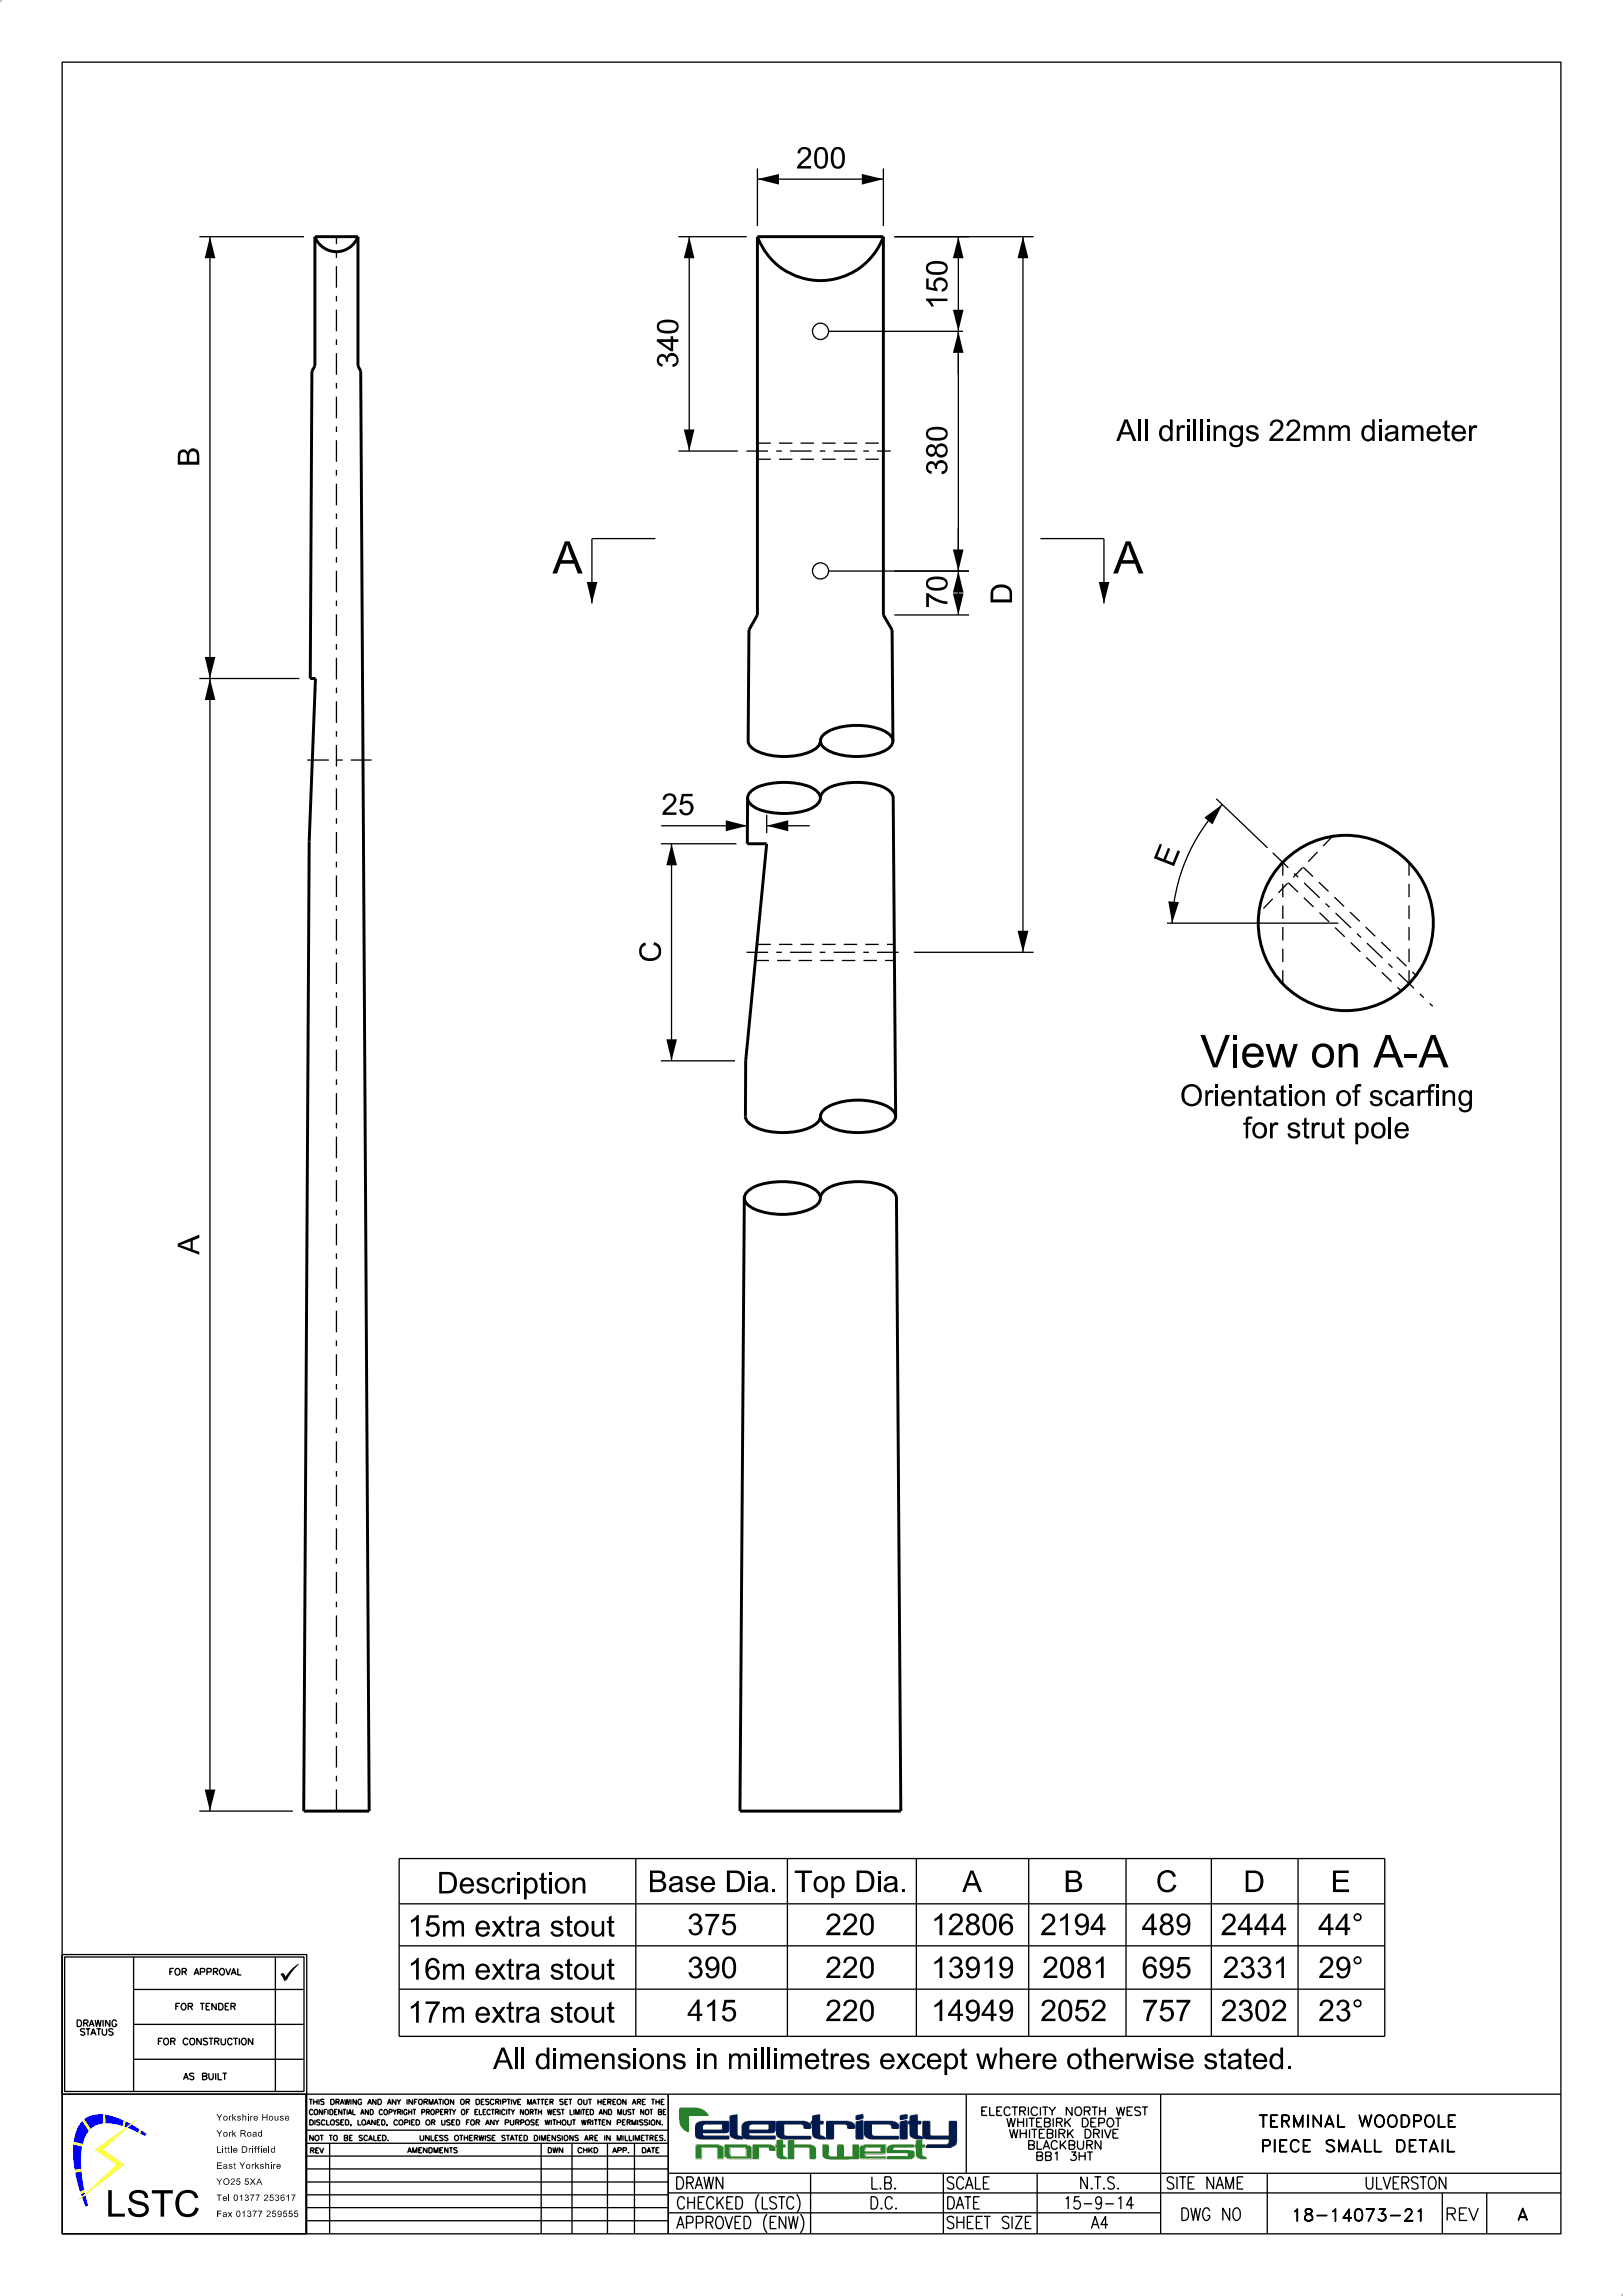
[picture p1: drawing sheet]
<svg xmlns="http://www.w3.org/2000/svg" width="210mm" height="297mm" viewBox="0 0 210 297" stroke-linecap="round" stroke-linejoin="round" font-family="sans-serif">
<defs><g id="words">
<g font-size="4.2">
<text x="71.5" y="74.2">A</text>
<text x="144.1" y="74.2">A</text>
<text x="155.3" y="138.1">View on A-A</text>
</g>
<text font-size="3.4" x="13.7" y="286.7">LSTC</text>
<g font-size="2.8">
<text x="103" y="21.8">200</text>
<text x="122.6" y="40.1" transform="rotate(-90 122.6 40.1)">150</text>
<text x="87.8" y="47.6" transform="rotate(-90 87.8 47.6)">340</text>
<text x="144.4" y="57.1">All drillings 22mm diameter</text>
<text x="25.8" y="60.4" transform="rotate(-90 25.8 60.4)">B</text>
<text x="122.6" y="61.5" transform="rotate(-90 122.6 61.5)">380</text>
<text x="122.6" y="78.7" transform="rotate(-90 122.6 78.7)">70</text>
<text x="131" y="78.2" transform="rotate(-90 131 78.2)">D</text>
<text x="85.6" y="105.4">25</text>
<text x="151.8" y="112.3" transform="rotate(-68 151.8 112.3)">E</text>
<text x="85.5" y="124.5" transform="rotate(-90 85.5 124.5)">C</text>
<text x="152.7" y="143.1">Orientation of scarfing</text>
<text x="160.8" y="147.2">for strut pole</text>
<text x="25.8" y="162.3" transform="rotate(-90 25.8 162.3)">A</text>
<text x="56.5" y="244.9">Description</text>
<text x="83.8" y="244.7">Base Dia.</text>
<text x="102.7" y="244.7">Top Dia.</text>
<text x="124.5" y="244.7">A</text>
<text x="137.6" y="244.7">B</text>
<text x="149.6" y="244.7">C</text>
<text x="160.9" y="244.7">D</text>
<text x="172.2" y="244.7">E</text>
<text x="52.7" y="250.5">15m extra stout</text>
<text x="88.9" y="250.3">375</text>
<text x="106.8" y="250.3">220</text>
<text x="120.5" y="250.3">12806</text>
<text x="134.6" y="250.3">2194</text>
<text x="147.7" y="250.3">489</text>
<text x="157.9" y="250.3">2444</text>
<text x="170.6" y="250.3">44°</text>
<text x="52.7" y="256.1">16m extra stout</text>
<text x="88.9" y="255.9">390</text>
<text x="106.8" y="255.9">220</text>
<text x="120.5" y="255.9">13919</text>
<text x="134.9" y="255.9">2081</text>
<text x="147.7" y="255.9">695</text>
<text x="158.2" y="255.9">2331</text>
<text x="170.6" y="255.9">29°</text>
<text x="52.7" y="261.6">17m extra stout</text>
<text x="88.9" y="261.5">415</text>
<text x="106.8" y="261.5">220</text>
<text x="120.5" y="261.5">14949</text>
<text x="134.6" y="261.5">2052</text>
<text x="147.7" y="261.5">757</text>
<text x="157.9" y="261.5">2302</text>
<text x="170.6" y="261.5">23°</text>
<text x="63.8" y="267.7">All dimensions in millimetres except where otherwise stated.</text>
</g>
<g font-size="1.6">
<text x="162.8" y="275.2">TERMINAL WOODPOLE</text>
<text x="163.1" y="278.4">PIECE SMALL DETAIL</text>
<text x="87.3" y="283.2">DRAWN</text>
<text x="87.5" y="285.7">CHECKED (LSTC)</text>
<text x="112.5" y="285.7">D.C.</text>
<text x="112.6" y="283.2">L.B.</text>
<text x="122.4" y="285.7">DATE</text>
<text x="122.4" y="283.2">SCALE</text>
<text x="137.5" y="285.7">15-9-14</text>
<text x="139.6" y="283.2">N.T.S.</text>
<text x="150.8" y="283.2">SITE NAME</text>
<text x="152.7" y="287.2">DWG NO</text>
<text x="167" y="287.3">18-14073-21</text>
<text x="176.5" y="283.2">ULVERSTON</text>
<text x="186.9" y="287.2">REV</text>
<text x="196.3" y="287.2">A</text>
<text x="87.5" y="288.3">APPROVED (ENW)</text>
<text x="122.4" y="288.3">SHEET SIZE</text>
<text x="141.2" y="288.3">A4</text>
</g>
<g font-size="1.1">
<text x="126.8" y="273.7">ELECTRICITY NORTH WEST</text>
<text x="130.2" y="275.1">WHITEBIRK DEPOT</text>
<text x="130.5" y="276.6">WHITEBIRK DRIVE</text>
<text x="132.9" y="278">BLACKBURN</text>
<text x="133.9" y="279.5">BB1 3HT</text>
</g>
<g font-size=".8">
<text x="21.8" y="255.5">FOR APPROVAL</text>
<text x="9.8" y="262.1">DRAWING</text>
<text x="10.3" y="263.3">STATUS</text>
<text x="22.6" y="260">FOR TENDER</text>
<text x="20.3" y="264.5">FOR CONSTRUCTION</text>
<text x="23.7" y="269">AS BUILT</text>
<text x="28" y="274.3">Yorkshire House</text>
<text x="28" y="280.5">East Yorkshire</text>
<text x="28" y="278.5">Little Driffield</text>
<text x="28" y="276.4">York Road</text>
<text x="28" y="286.8">Fax 01377 259555</text>
<text x="28" y="284.7">Tel 01377 253617</text>
<text x="28" y="282.6">YO25 5XA</text>
</g>
<g font-size=".7">
<text x="40" y="272.2">THIS DRAWING AND ANY INFORMATION OR DESCRIPTIVE MATTER SET OUT HEREON ARE THE</text>
<text x="40" y="273.6">CONFIDENTIAL AND COPYRIGHT PROPERTY OF ELECTRICITY NORTH WEST LIMITED AND MUST NOT BE</text>
<text x="40" y="274.9">DISCLOSED, LOANED, COPIED OR USED FOR ANY PURPOSE WITHOUT WRITTEN PERMISSION.</text>
<text x="40" y="276.9">NOT TO BE SCALED.</text>
<text x="40.1" y="278.5">REV</text>
<text x="52.7" y="278.5">AMENDMENTS</text>
<text x="54.2" y="276.9">UNLESS OTHERWISE STATED DIMENSIONS ARE IN MILLIMETRES.</text>
<text x="74.7" y="278.5">CHKD</text>
<text x="79.2" y="278.5">APP.</text>
<text x="83" y="278.5">DATE</text>
</g>
</g></defs>
<g fill="none" stroke="#000" stroke-width=".17">
<path d="M8 8h194v281h-194zM25.8 30.6h13.5M27.2 30.6v203.7M87.8 30.6h8.8M89.2 30.6v27.7M98 23.2h16.3M98 21.8v7.4M114.3 21.8v7.4M115.7 30.6h18M124 30.6v48.9M132.4 30.6v92.6M87.8 58.3h7.7"/>
<path d="M107.2 42.9h17.4M84.8 69.7h-8.2v8.4M107.2 73.9h18.2M115.7 79.5h9.7M134.6 69.7h8.2v8.4M25.8 87.8h12.9M85.5 109.1h9.8M85.5 106.8h11.2M86.9 109.1v28.1M96.7 105.4v2.4M99.2 106.8h5.6M99.2 105.4v2.4"/>
<path d="M151 119.4h22.2M157.4 103.3l6.6 6.4M158.2 104.1a23.3 23.3 0 0 0-6.5 15.3M85.5 137.2h9.6M118.3 123.2h15.4M25.8 234.3h12.1M51.6 240.4h127.6v23h-127.6zM51.6 246.3h127.6M51.6 251.7h127.6M51.6 257.3h127.6M82.3 240.4v23M101.9 240.4v23"/>
<path d="M118.6 240.4v23M133.1 240.4v23M145.7 240.4v23M156.7 240.4v23M168 240.4v23"/>
<circle cx="106.2" cy="42.9" r="1.05"/>
<circle cx="106.2" cy="73.9" r="1.04"/>
</g>
<path d="M98 57.3h16.3M98 59.4h16.3M166.7 114.2l14.7 14M168.6 112.2l14.7 14M172.4 108.2l-9.5 9.9M97.8 124.2h17.9M98 122.2h17.7M166 127.2v-15.7M182.3 127.2v-15.7" fill="none" stroke="#000" stroke-width=".17" stroke-dasharray="1.7 1.1" stroke-linecap="butt"/>
<g fill="none" stroke="#000" stroke-width=".38">
<path d="M40.7 30.6a2.97 2.97 0 0 0 2.8 2 2.97 2.97 0 0 0 2.8-2M40.7 30.6v16.7l-.3 .7-.3 39.8h.7l-.8 21.1-.7 125.4h8.5l-1.1-186.3-.4-.7v-16.7M40.7 30.6h5.6M98 30.6a8.7 8.7 0 0 0 8.2 5.7 8.7 8.7 0 0 0 8.1-5.7M98 30.6v48.9l-1.1 2-.1 14.3a1.71 1.71 0 0 0 1.4 1.5 9.2 9.2 0 0 0 7.1-.3 1.49 1.49 0 0 0 .9-1.2M98 30.6h16.3M114.3 30.6v48.9l1.1 2 .1 14.3M106.7 94.9a8.1 8.1 0 0 1 5.9-.9l.6 .1a3.3 3.3 0 0 1 2.3 1.4 1.23 1.23 0 0 1-.9 1.5 9.1 9.1 0 0 1-7.6 0 1.34 1.34 0 0 1-.8-1.5zM96.7 103.2v5.9h2.5l-2.7 28.1-.1 7.2a1.77 1.77 0 0 0 1.5 1.5 9.4 9.4 0 0 0 7.3-.3 1.53 1.53 0 0 0 1-1.2M97.2 102.3a7.4 7.4 0 0 1 4.9-1.1 5.5 5.5 0 0 1 3.8 1.4 1.04 1.04 0 0 1-.3 1.5 7.4 7.4 0 0 1-4.8 1.1 5.5 5.5 0 0 1-3.8-1.4 1.04 1.04 0 0 1 .2-1.5zM106.2 103.2a2.21 2.21 0 0 1 1.8-1.6 9.7 9.7 0 0 1 6.7 .4 1.54 1.54 0 0 1 .9 1.2l.3 41.2M96.3 155l-.6 79.3h20.9l-.6-79.3a2.37 2.37 0 0 0-1.9-1.7 9.9 9.9 0 0 0-7 .4 1.61 1.61 0 0 0-.9 1.3"/>
<path d="M96.8 154a7.6 7.6 0 0 1 5.1-1.1 5.8 5.8 0 0 1 4 1.4 1.24 1.24 0 0 1-.7 1.9 9.4 9.4 0 0 1-7.9 0 1.4 1.4 0 0 1-.9-1.6zM106.7 143.5a8.8 8.8 0 0 1 7.3-.7 2.31 2.31 0 0 1 1.9 1.6 1.56 1.56 0 0 1-1 1.2 9.2 9.2 0 0 1-7.8 0 1.38 1.38 0 0 1-.9-1.5z"/>
<circle cx="174.1" cy="119.4" r="11.3"/>
</g>
<path d="M96.6 58.3h18.7M39.8 98.3h8.3M164.7 110.3l20.7 19.9M96.6 123.2h20.3M43.5 234.3v-203.7" fill="none" stroke="#000" stroke-width=".17" stroke-dasharray="2.8 1.1 .7 1.1" stroke-linecap="butt"/>
<g fill="#000">
<path d="M27.2 30.6l.7 2.8h-1.4zM89.2 30.6l.7 2.8h-1.4zM98 23.2l2.8-.7v1.4zM111.5 22.5l2.8 .7-2.8 .7zM124 30.6l.7 2.8h-1.4zM132.4 30.6l.7 2.8h-1.4zM88.5 55.6h1.4l-.7 2.7zM124 42.9l.7 2.7h-1.4zM123.3 40.1h1.4l-.7 2.8zM75.9 75.3h1.4l-.7 2.8zM124 73.9l.7 2.8h-1.4zM123.3 71.1h1.4l-.7 2.8z"/>
<path d="M123.3 76.8h1.4l-.7 2.7zM142.2 75.3h1.3l-.7 2.8zM27.2 87.8l.7 2.8h-1.4zM26.5 85h1.4l-.7 2.8zM86.9 109.1l.7 2.8h-1.4zM93.9 106.1l2.8 .7-2.8 .7zM99.2 106.8l2.8-.7v1.4zM151.2 116.6l1.3 .1-.8 2.7zM155.8 105.8l2.4-1.7-1.3 2.5zM86.2 134.4h1.4l-.7 2.8zM131.7 120.4h1.4l-.7 2.8zM26.5 231.5h1.4l-.7 2.8z"/>
</g>
<g fill="#c0c0c0">
<path d="M0 0h.3l-.1 .2-.2 .1z" fill-rule="evenodd"/>
<path d="M209.8 296.8l.2-.1v.3h-.3z" fill-rule="evenodd"/>
</g>
<path d="M86.5 270.9h115.5M125 270.9v10.2M150.2 270.9v18.1M86.5 281.1h115.5M164 281.1v7.9M186.6 283.7v5.3M192.4 283.7v5.3" fill="none" stroke="#000" stroke-width=".17"/>
<path d="M96.2 274.6l.6-.2h3.5v1.1l-.2 .3-3.2 .1v.3l.3 .1h3.1v.4h-3.6l-.5-.2-.2-.2v-1.3zM97 274.9l.3-.2h2.2v.6l-.2 .3h-2.4zM97 276.3h.1M97.3 276.3h-.1" fill="none" stroke="#00235d" stroke-width=".17"/>
<path d="M96.2 274.7l-.2 .3v1.3a.69 .69 0 0 0 .9 .4h3.4v-.4h-3.1l-.3-.1v-.3h3a.37 .37 0 0 0 .4-.4v-1.1h-3.5zM97 274.9l.3-.2h2.2v.6l-.2 .3h-2.4z" fill-rule="evenodd" fill="#00194b"/>
<path d="M111.4 277.6l-.2 .2v1.2a.49 .49 0 0 0 .7 .3h2.7v-.3h-2.5l-.2-.1v-.3h2.5l.2-.3v-.8h-2.8zM112 277.9l.2-.2h1.8v.5l-.2 .1h-1.9z" fill-rule="evenodd" fill="#147d14"/>
<path d="M111.4 277.6l.4-.1h2.8v.8l-.1 .3h-2.6v.3l.2 .1h2.5v.2h-3.1l-.3-.2v-1.2zM112 277.9l.2-.2h1.8v.5l-.2 .1h-1.9z" fill="none" stroke="#7ac043" stroke-width=".17"/>
<path d="M105.2 273.7l.8-.1v.8h.5v.3h-.5v1.3l.1 .2 .4 .2 .3 .2v.1a2.06 2.06 0 0 1-1.5-.3l-.1-.2v-1.5h-.2v-.3h.2z" fill="none" stroke="#00235d" stroke-width=".17"/>
<path d="M105.2 273.7l.8-.1v.8h.5v.3h-.5v1.3l.1 .2 .4 .2 .3 .2-.8 .1a1.02 1.02 0 0 1-.8-.6v-1.4h-.2v-.3h.2z" fill-rule="evenodd" fill="#00194b"/>
<path d="M117.8 273.8l.9-.2v.8l.4 .1v.2h-.4v1.5l.5 .2 .2 .2-.8 .1-.3-.1a.55 .55 0 0 1-.5-.5v-1.4h-.3v-.2l.3-.1z" fill="none" stroke="#00235d" stroke-width=".17"/>
<path d="M117.8 273.7l.9-.1v.8h.4v.3h-.4v1.3a.44 .44 0 0 0 .5 .4l.2 .3h-.7a1.12 1.12 0 0 1-.9-.6v-1.4h-.3v-.2l.3-.1z" fill-rule="evenodd" fill="#00194b"/>
<path d="M110.8 274.5l.8-.2 .1 .1-.1 2.3-.8-.1zM110.8 273.7l.8-.1v.4l-.8 .2z" fill="none" stroke="#00235d" stroke-width=".17"/>
<g fill="#00194b">
<path d="M110.8 273.7l.9-.2v.5l-.9 .2z" fill-rule="evenodd"/>
<path d="M110.8 274.5l.9-.1v2.3h-.9z" fill-rule="evenodd"/>
</g>
<path d="M116.5 274.5l.8-.2 .1 .1-.1 2.3-.8-.1zM116.5 273.7l.8-.2 .1 .1v.4l-.9 .2z" fill="none" stroke="#00235d" stroke-width=".17"/>
<g fill="#00194b">
<path d="M116.5 273.7l.8-.2 .1 .5-.9 .2z" fill-rule="evenodd"/>
<path d="M116.5 274.5l.9-.1v2.3h-.9z" fill-rule="evenodd"/>
</g>
<path d="M100.5 274.4h3.6l.4 .1 .4 .4v.4h-.8l-.1-.3-.4-.3h-2.2l.1 1.5 .3 .2h3.1v.2l-3.5 .1a1.15 1.15 0 0 1-.9-.5zM103.7 274.8h.1M104 274.9v.1" fill="none" stroke="#00235d" stroke-width=".17"/>
<path d="M100.5 274.4h3.4a.9 .9 0 0 1 1 .6v.3h-.9v-.3l-.4-.3h-2.2l.1 1.5 .3 .2h3.1v.3h-3.5l-.4-.1a.54 .54 0 0 1-.5-.6z" fill-rule="evenodd" fill="#00194b"/>
<path d="M111.9 274.4l3.7 .1a.66 .66 0 0 1 .7 .8h-.9v-.3l-.4-.3h-2.3v1.3a.36 .36 0 0 0 .4 .4h3.1l.1 .2-3.6 .1a1.15 1.15 0 0 1-.8-.5zM115.1 274.8h.1M115.3 274.9l.1 .1" fill="none" stroke="#00235d" stroke-width=".17"/>
<path d="M111.9 274.4h3.4a.82 .82 0 0 1 1 .6v.3h-.9v-.3l-.4-.3h-2.3l.1 1.5 .3 .2h3.2v.3h-3.6l-.4-.1a.54 .54 0 0 1-.4-.6z" fill-rule="evenodd" fill="#00194b"/>
<path d="M107 274.4h2.8a.7 .7 0 0 1 .8 .9h-.9v-.3l-.4-.3h-1.5v2h-.8v-.1z" fill="none" stroke="#00235d" stroke-width=".17"/>
<path d="M107 274.4h2.6a.82 .82 0 0 1 1 .9h-.9v-.3l-.4-.3h-1.5v2h-.8z" fill-rule="evenodd" fill="#00194b"/>
<path d="M119.4 274.4h.9v1.7l.1 .2h.2h2.2v-1.8l.9-.1 .1 2.8a1.22 1.22 0 0 1-.9 .6h-3.1l.3-.3h2.4l.3-.4v-.4h-2.9l-.4-.2-.1-.1z" fill="none" stroke="#00235d" stroke-width=".17"/>
<path d="M119.4 274.4h.9v1.7l.1 .2h.2h2.2v-1.8l1-.1v2.7a1.05 1.05 0 0 1-1.1 .7h-2.9l.2-.3h2.5l.3-.4v-.4h-2.9l-.4-.2-.1-.1z" fill-rule="evenodd" fill="#00194b"/>
<path d="M100.5 276.9l.7-.1v.7h.4v.2h-.4v1.1l.4 .2 .2 .3-.8-.1-.3-.1-.2-.2v-1.2h-.1v-.2h.1z" fill="none" stroke="#7ac043" stroke-width=".17"/>
<path d="M100.6 276.9l.6-.1v.7h.4v.2h-.4v1.1l.4 .2 .2 .3h-.6a.78 .78 0 0 1-.7-.5v-1.1h-.1v-.2h.1z" fill-rule="evenodd" fill="#147d14"/>
<path d="M97.4 277.5h2.3a.59 .59 0 0 1 .6 .7h-.7v-.2l-.2-.3h-1.3v1.5l-.7 .1zM99.4 277.8h.1M99.5 277.8h.1M99.6 277.9h.1" fill="none" stroke="#7ac043" stroke-width=".17"/>
<path d="M97.4 277.5h2.3l.6 .3v.4h-.7v-.2l-.2-.3h-1.3v1.5l-.7 .1z" fill-rule="evenodd" fill="#147d14"/>
<path d="M118.6 276.9l.7-.1v.7h.4l-.1 .2h-.3v1l.1 .2 .3 .1 .2 .3a1.46 1.46 0 0 1-1.2-.2l-.1-.3v-1.1h-.2v-.2h.2z" fill="none" stroke="#7ac043" stroke-width=".17"/>
<path d="M118.6 276.9l.7-.1v.7h.4v.2h-.4v1l.1 .2 .3 .1 .2 .3h-.7a.78 .78 0 0 1-.6-.5v-1.1h-.2v-.2h.2z" fill-rule="evenodd" fill="#147d14"/>
<path d="M102 276.9l.7-.1v.7h2.2l.4 .1 .2 .3v1.3h-.7v-1.2l-.2-.3h-1.9v1.6h-.7zM104.6 277.8h.1M104.7 277.8h.1M104.8 277.9h.1" fill="none" stroke="#7ac043" stroke-width=".17"/>
<path d="M102 276.9l.7-.1v.7h2.2l.4 .1 .2 .3v1.3l-.7 .1v-1.3l-.1-.2-2-.1v1.6h-.7z" fill-rule="evenodd" fill="#147d14"/>
<path d="M114.9 277.7l.6-.2h2.7v.2h-2.5a.3 .3 0 0 0-.1 .5h2.4l.3 .1v.7l-.5 .3-3-.1 .1-.2h2.5l.1-.1v-.4l-.1-.1h-2.6v-.5zM117.6 278.6h.1M117.6 278.8h-.1" fill="none" stroke="#7ac043" stroke-width=".17"/>
<path d="M114.9 277.7l.6-.2h2.7v.2h-2.3a.29 .29 0 0 0-.3 .2 .29 .29 0 0 0 0 .3h2.4l.3 .1v.7l-.5 .3h-3v-.3h2.6l.1-.1v-.4l-.1-.1h-2.6v-.5z" fill-rule="evenodd" fill="#147d14"/>
<path d="M106.5 277.5h.7v1.3l.2 .2h1v-1.5h.6h.1v1.5h1.2v-1.5h.7h.1v1.7h-4.2l-.4-.3z" fill="none" stroke="#7ac043" stroke-width=".17"/>
<g fill="#147d14">
<path d="M106.5 277.5h.7v1.1a.37 .37 0 0 0 .4 .4h.8v-1.5h.7v1.5h1.2v-1.5h.8v1.8h-4l-.4-.2-.2-.2z" fill-rule="evenodd"/>
<path d="M93.7 277.5h2.9h.2a.51 .51 0 0 1 .5 .4l-.1 1.4h-2.8l-.6-.4zM94.4 277.7v1.1l.2 .1 .1 .1h1.9v-1l-.2-.2z" fill-rule="evenodd"/>
</g>
<path d="M93.7 277.5h2.9a.76 .76 0 0 1 .7 .4l-.1 1.3h-2.9a.61 .61 0 0 1-.6-.4zM94.4 277.7l2 .1 .2 .2v1h-1.9l-.1-.1-.2-.1zM96.5 277.9h.1" fill="none" stroke="#7ac043" stroke-width=".17"/>
<path d="M90.1 277.5h2.9l.3 .1 .3 .3v1.3l-.7 .1v-1.3l-.2-.2-1.9-.1v1.6h-.7z" fill-rule="evenodd" fill="#147d14"/>
<path d="M90.1 277.5h2.9l.3 .1 .3 .3v1.3h-.7v-1.2l-.2-.2-1.9-.1v1.6h-.7zM92.8 277.8h.1M92.9 277.9h.1" fill="none" stroke="#7ac043" stroke-width=".17"/>
<path d="M94.5 273.7l.9-.1v2.4v.2l.5 .2 .2 .2v.1h-.7a1.02 1.02 0 0 1-.9-.6z" fill-rule="evenodd" fill="#00194b"/>
<path d="M90.2 274.6l.6-.2h3.5v1.1l-.2 .3-3.2 .1v.3l.3 .1h3.1v.4h-3.7l-.4-.2-.2-.1v-1.5zM91 274.9l.3-.2h2.2v.6l-.2 .3h-2.4zM91 276.3h.1M94.5 273.7l.8-.1 .1 2.4v.2l.5 .2 .2 .2h-.9a.85 .85 0 0 1-.7-.5z" fill="none" stroke="#00235d" stroke-width=".17"/>
<path d="M87.9 272.7h2a2 2 0 0 1 1.8 .9h-2.6v2.2a1.67 1.67 0 0 1-1.2-1.5z" fill="none" stroke="#7ac043" stroke-width=".17"/>
<path d="M87.9 272.7h2a1.89 1.89 0 0 1 1.8 .9h-2.6v2.2l-.5-.3a1.5 1.5 0 0 1-.7-1.2z" fill-rule="evenodd" fill="#147d14"/>
<path d="M90.2 274.6l-.2 .3v1.4a.52 .52 0 0 0 .6 .4h3.7v-.4h-3.1l-.3-.1v-.3h3a.37 .37 0 0 0 .4-.4v-1.1h-3.5zM91 274.9l.3-.2h2.2v.6l-.2 .3h-2.4z" fill-rule="evenodd" fill="#00194b"/>
<path d="M8 270.9h31.7v18.1h-31.7zM86.5 270.9v18.1M86.5 286.2h63.7M86.5 283.7h115.5M104.9 281.1v7.9M122.1 281.1v7.9M134.2 281.1v7.9" fill="none" stroke="#000" stroke-width=".17"/>
<path d="M9.5 277.4l1.1 .3-.1 1.4v1.5l-.8 .1-.2-1.8z" fill-rule="evenodd" fill="#00f"/>
<path d="M9.5 277.4l.7 .2zM10.2 277.6l.4 .1z" fill="#000"/>
<path d="M9.5 277l1.2 .3-.1 .4-1.1-.3z" fill-rule="evenodd" fill="#ff0"/>
<path d="M10.7 274.4l.8 1.2-.5 1-.3 .7-1.2-.3 .3-1a4.1 4.1 0 0 1 .9-1.6z" fill-rule="evenodd" fill="#00f"/>
<path d="M10.7 274.4l.2-.3 .8 1.3-.2 .2z" fill-rule="evenodd" fill="#ff0"/>
<path d="M10.9 274.1a3.2 3.2 0 0 1 2.4-.6l.1 1.2-.8 .1-.9 .6z" fill-rule="evenodd" fill="#00f"/>
<path d="M13.3 273.5h.3l.1 1.2h-.3z" fill-rule="evenodd" fill="#ff0"/>
<path d="M13.6 273.5l1.4 .4 1 .4-.1 .7-1-.2-1.2-.1z" fill-rule="evenodd" fill="#00f"/>
<path d="M16 274.3l.3 .1-.2 .7-.3-.1z" fill-rule="evenodd" fill="#ff0"/>
<g fill="#00f">
<path d="M16.3 274.4l.6 .3-.6 .5-.2-.1z" fill-rule="evenodd"/>
<path d="M16.5 275.2l.5-.4 1 .6-.1 .5z" fill-rule="evenodd"/>
</g>
<path d="M18 275.4l.3 .2-.2 .4-.2-.1z" fill-rule="evenodd" fill="#ff0"/>
<path d="M18.3 275.6l.6 .4-.2 .3-.6-.3z" fill-rule="evenodd" fill="#00f"/>
<path d="M9.7 280.7l.8-.1v.3l-.8 .2z" fill-rule="evenodd" fill="#ff0"/>
<path d="M9.7 281.1l.8-.2 .4 2.4-.5 .2z" fill-rule="evenodd" fill="#00f"/>
<path d="M10.4 283.5l.5-.2 .1 .3-.5 .2z" fill-rule="evenodd" fill="#ff0"/>
<g fill="#00f">
<path d="M10.5 283.8l.5-.2v.2l-.4 .4z" fill-rule="evenodd"/>
<path d="M10.6 284.3l.4-.4 .4 1.4-.3 .2z" fill-rule="evenodd"/>
</g>
<path d="M12.3 278.1l5.6-4.1-4.6 4.1 2.8 1.9-6.2 4.8 5.2-4.8z" fill-rule="evenodd" fill="#ff0"/>
<g fill="none" stroke="#000" stroke-width=".17">
<path d="M8 252.8v18.1M8 252.8h31.7v18.1h-31.7zM8.4 253.1h30.9v17.4h-30.9zM17.3 253.1v17.4M17.3 257.3h22M35.6 253.1v17.4M17.3 261.9h22M17.3 266.4h22M39.6 278.9h46.9M39.6 277.2h46.9M39.6 275.6h46.9M42.7 277.2v11.7"/>
<path d="M70 277.2v11.7M70.9 277.8a.35 .35 0 0 1 .5 .2 .35 .35 0 0 1-.2 .5h-.3zM71.5 277.8l.2 .7 .2-.7 .1 .7 .2-.7M72.8 277.8v.7l-.4-.7v.7M74 277.2v11.7M78.6 277.2v11.7M82.1 277.2v11.7M39.6 287.3h46.9M39.6 285.6h46.9M39.6 283.9h46.9M39.6 282.3h46.9M39.6 280.6h46.9"/>
<path d="M86.5 288.9v-18h-46.9v18.1M98.2 283.8a1.94 1.94 0 0 0 0 2.5M99.2 286.4a1.94 1.94 0 0 0 0 2.5M103.1 283.8a1.94 1.94 0 0 1 0 2.5M103.6 286.4a1.94 1.94 0 0 1 0 2.5"/>
</g>
<g fill="#000">
<path d="M36.4 255.3h.3l.2 .4a5.2 5.2 0 0 1 1.7-1.7l.1 .1a6.5 6.5 0 0 0-1.6 2l-.3 .2-.3-.6-.2-.3z" fill-rule="evenodd"/>
<path d="M28.9 282.2a.41 .41 0 0 0 .8 0 .41 .41 0 0 0-.8 0zM29.1 281.9a.3 .3 0 0 1 .4 .1 .3 .3 0 0 1-.1 .4 .3 .3 0 0 1-.4 0z" fill-rule="evenodd"/>
</g>
<use href="#words"/>
</svg>
